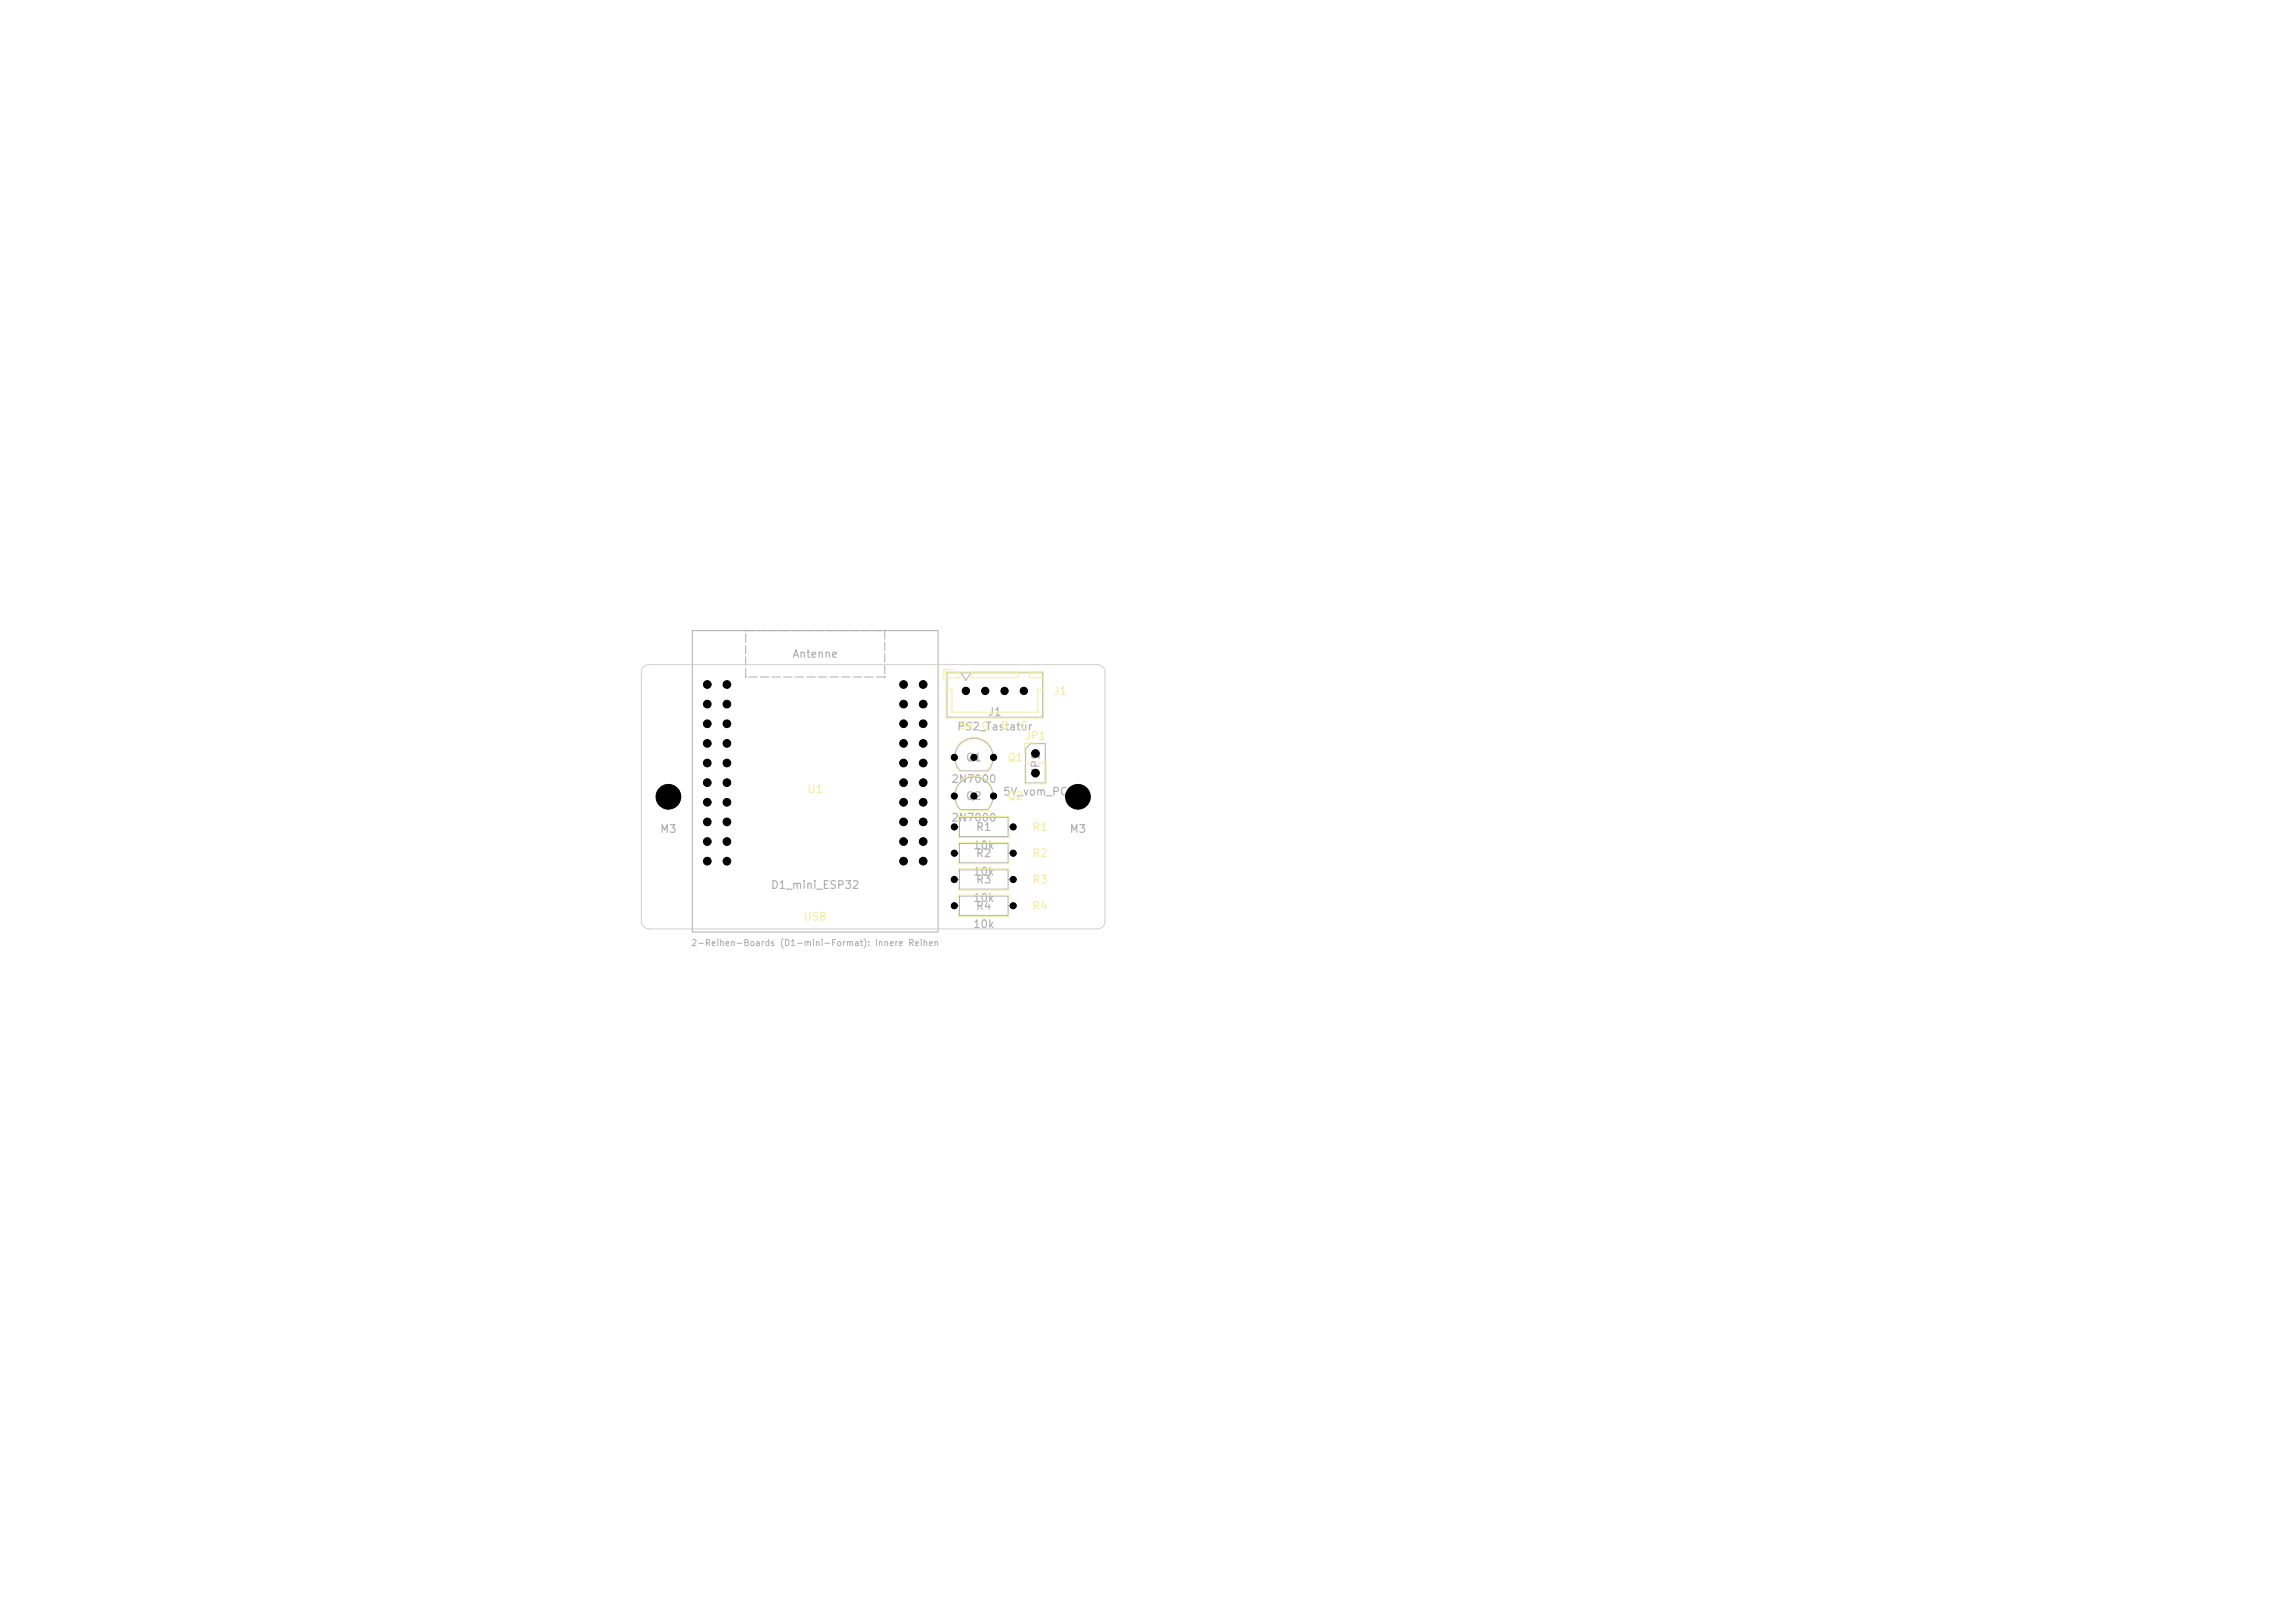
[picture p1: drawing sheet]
<svg xmlns="http://www.w3.org/2000/svg" width="297mm" height="210mm" viewBox="0 0 297 210" stroke-linecap="round" stroke-linejoin="round" font-family="sans-serif">
<defs><g id="words">
<g font-size="1" fill="#afafaf">
<text x="102.5" y="85.4">Antenne</text>
<text x="123.8" y="94.8">PS2_Tastatur</text>
<text x="127.8" y="92.9">J1</text>
<text x="123" y="101.5">2N7000</text>
<text x="124.9" y="98.8">Q1</text>
<text x="134.8" y="100.2" transform="rotate(-90 134.8 100.2)">JP1</text>
<text x="123" y="106.5">2N7000</text>
<text x="124.9" y="103.8">Q2</text>
<text x="126.2" y="107.8">R1</text>
<text x="129.7" y="103.2">5V_vom_PC</text>
<text x="85.4" y="108">M3</text>
<text x="125.9" y="113.5">10k</text>
<text x="125.9" y="110.1">10k</text>
<text x="126.2" y="111.2">R2</text>
<text x="138.4" y="108">M3</text>
<text x="99.7" y="115.3">D1_mini_ESP32</text>
<text x="125.9" y="116.9">10k</text>
<text x="126.2" y="118">R4</text>
<text x="126.2" y="114.6">R3</text>
<text x="125.9" y="120.3">10k</text>
</g>
<g font-size="1" fill="#f2eda1">
<text x="124" y="94.7">5V</text>
<text x="126.9" y="94.7">G</text>
<text x="129.4" y="94.7">D</text>
<text x="131.9" y="94.7">C</text>
<text x="132.5" y="96">JP1</text>
<text x="136.2" y="90.2">J1</text>
<text x="130.3" y="98.8">Q1</text>
<text x="104.4" y="102.9">U1</text>
<text x="130.3" y="103.8">Q2</text>
<text x="133.5" y="107.8">R1</text>
<text x="133.5" y="111.2">R2</text>
<text x="103.9" y="119.4">USB</text>
<text x="133.5" y="118">R4</text>
<text x="133.5" y="114.6">R3</text>
</g>
<text font-size=".8" fill="#afafaf" x="89.4" y="122.6">2-Reihen-Boards (D1-mini-Format): innere Reihen</text>
</g></defs>
<g fill="none" stroke="#afafaf" stroke-width=".13">
<path d="M89.6 81.6h31.8v39h-31.8zM96.5 81.6h1.1M96.5 82v1.1M96.5 83.5v1.1M96.5 85v1.1M96.5 86.5v1.1M96.9 87.6h1.1M98 81.6h1.1M98.4 87.6h1.1M99.5 81.6h1.1M99.9 87.6h1.1M101 81.6h1.1"/>
<path d="M101.4 87.6h1.1M102.5 81.6h1.1M102.9 87.6h1.1M104 81.6h1.1M104.4 87.6h1.1M105.5 81.6h1.1M105.9 87.6h1.1M107 81.6h1.1M107.4 87.6h1.1M108.5 81.6h1.1M108.9 87.6h1.1M110 81.6h1.1"/>
<path d="M110.4 87.6h1.1M111.5 81.6h1.1M111.9 87.6h1.1M113 81.6h1.1M113.4 87.6h1.1M114.5 81.6v1.1M114.5 83.1v1.1M114.5 84.6v1.1M114.5 86.1v1.1M122.5 87.1h12.4v5.7h-12.4zM124.3 96.2a2.48 2.48 0 0 1 3.5 0 2.48 2.48 0 0 1 0 3.6h-3.5a2.48 2.48 0 0 1 0-3.6zM124.4 87.1l.6 1 .6-1"/>
<path d="M132.7 96.9l.7-.7h1.9v5.1h-2.6zM123.5 117.2h.7M123.5 110.4h.7M123.5 107h.7M123.5 113.8h.7M124.2 115.9h6.3v2.6h-6.3zM124.2 109.1h6.3v2.6h-6.3zM124.2 105.8h6.3v2.4h-6.3zM124.2 112.5h6.3v2.6h-6.3zM124.3 101.2a2.48 2.48 0 0 1 3.5 0 2.48 2.48 0 0 1 0 3.6h-3.5a2.48 2.48 0 0 1 0-3.6zM130.5 117.2h.6M130.5 110.4h.6"/>
<path d="M130.5 107h.6M130.5 113.8h.6"/>
</g>
<g fill="#afafaf" stroke="#afafaf" stroke-width=".13">
<circle cx="114.5" cy="81.6" r=".05"/>
<circle cx="114.5" cy="87.6" r=".05"/>
<circle cx="96.5" cy="87.6" r=".05"/>
<circle cx="96.5" cy="81.6" r=".05"/>
</g>
<g fill="none" stroke="#f2eda1" stroke-width=".13">
<path d="M122.4 86.9h12.7v6h-12.7zM122.4 89.2h.8v3h11.1v-3h.8M122.5 87h1.7v.7h-1.7zM123.4 86.7h-1.3v1.2M123.7 96.9a2.6 2.6 0 0 1 2.3-1.5 2.6 2.6 0 0 1 2.4 1.5M123.7 99.1l.5 .7 3.6 .1 .6-.8M125.8 87h6v.7h-6zM132.6 98.8h2.8v2.6h-2.8zM133.2 87h1.9v.7h-1.9zM134 96.1h-1.4v1.4M123.7 101.9a2.6 2.6 0 0 1 2.3-1.5 2.6 2.6 0 0 1 2.4 1.5M123.7 104.1l.5 .7 3.6 .1 .6-.8"/>
<path d="M124 116.2v-.4h6.6v.4M124 106v-.4h6.6v.4M124 108v.4h6.6v-.4M124 109.4v-.4h6.6v.4M124 111.4v.4h6.6v-.4M124 112.8v-.4h6.6v.4M124 114.8v.4h6.6v-.4M124 118.2v.4h6.6v-.4"/>
</g>
<path d="M83.3 86.3l.4-.2 .3-.1h58a1 1 0 0 1 1 1v32.2a1 1 0 0 1-1 1h-58a1 1 0 0 1-1-1v-32.2l.1-.3z" fill="none" stroke="#d0d2cd" stroke-width=".13"/>
<g fill="#000" stroke="#000" stroke-width=".13">
<circle cx="91.5" cy="93.6" r=".5"/>
<circle cx="91.5" cy="88.6" r=".5"/>
<circle cx="91.5" cy="98.7" r=".5"/>
<circle cx="91.5" cy="91.1" r=".5"/>
<circle cx="91.5" cy="96.2" r=".5"/>
<circle cx="94.1" cy="88.6" r=".5"/>
<circle cx="94.1" cy="98.7" r=".5"/>
<circle cx="94.1" cy="91.1" r=".5"/>
<circle cx="94.1" cy="96.2" r=".5"/>
<circle cx="94.1" cy="93.6" r=".5"/>
<circle cx="116.9" cy="91.1" r=".5"/>
<circle cx="116.9" cy="98.7" r=".5"/>
<circle cx="116.9" cy="93.6" r=".5"/>
<circle cx="116.9" cy="88.6" r=".5"/>
<circle cx="116.9" cy="96.2" r=".5"/>
<circle cx="119.5" cy="93.6" r=".5"/>
<circle cx="119.5" cy="88.6" r=".5"/>
<circle cx="119.5" cy="98.7" r=".5"/>
<circle cx="119.5" cy="96.2" r=".5"/>
<circle cx="119.5" cy="91.1" r=".5"/>
<circle cx="123.5" cy="98" r=".4"/>
<circle cx="125" cy="89.4" r=".48"/>
<circle cx="126" cy="98" r=".4"/>
<circle cx="127.5" cy="89.4" r=".48"/>
<circle cx="128.6" cy="98" r=".4"/>
<circle cx="130" cy="89.4" r=".48"/>
<circle cx="132.5" cy="89.4" r=".48"/>
<circle cx="134" cy="97.5" r=".5"/>
<circle cx="86.5" cy="103.1" r="1.6"/>
<circle cx="91.5" cy="106.3" r=".5"/>
<circle cx="91.5" cy="108.9" r=".5"/>
<circle cx="91.5" cy="103.8" r=".5"/>
<circle cx="91.5" cy="101.3" r=".5"/>
<circle cx="91.5" cy="111.4" r=".5"/>
<circle cx="94.1" cy="103.8" r=".5"/>
<circle cx="94.1" cy="111.4" r=".5"/>
<circle cx="94.1" cy="106.3" r=".5"/>
<circle cx="94.1" cy="108.9" r=".5"/>
<circle cx="94.1" cy="101.3" r=".5"/>
<circle cx="116.9" cy="103.8" r=".5"/>
<circle cx="116.9" cy="106.3" r=".5"/>
<circle cx="116.9" cy="108.9" r=".5"/>
<circle cx="116.9" cy="101.3" r=".5"/>
<circle cx="116.9" cy="111.4" r=".5"/>
<circle cx="119.5" cy="103.8" r=".5"/>
<circle cx="119.5" cy="106.3" r=".5"/>
<circle cx="119.5" cy="108.9" r=".5"/>
<circle cx="119.5" cy="111.4" r=".5"/>
<circle cx="119.5" cy="101.3" r=".5"/>
<circle cx="123.5" cy="113.8" r=".4"/>
<circle cx="123.5" cy="110.4" r=".4"/>
<circle cx="123.5" cy="117.2" r=".4"/>
<circle cx="123.5" cy="107" r=".4"/>
<circle cx="123.5" cy="103" r=".4"/>
<circle cx="126" cy="103" r=".4"/>
<circle cx="128.6" cy="103" r=".4"/>
<circle cx="131.1" cy="113.8" r=".4"/>
<circle cx="131.1" cy="110.4" r=".4"/>
<circle cx="131.1" cy="117.2" r=".4"/>
<circle cx="131.1" cy="107" r=".4"/>
<circle cx="134" cy="100" r=".5"/>
<circle cx="139.5" cy="103.1" r="1.6"/>
</g>
<use href="#words"/>
</svg>
